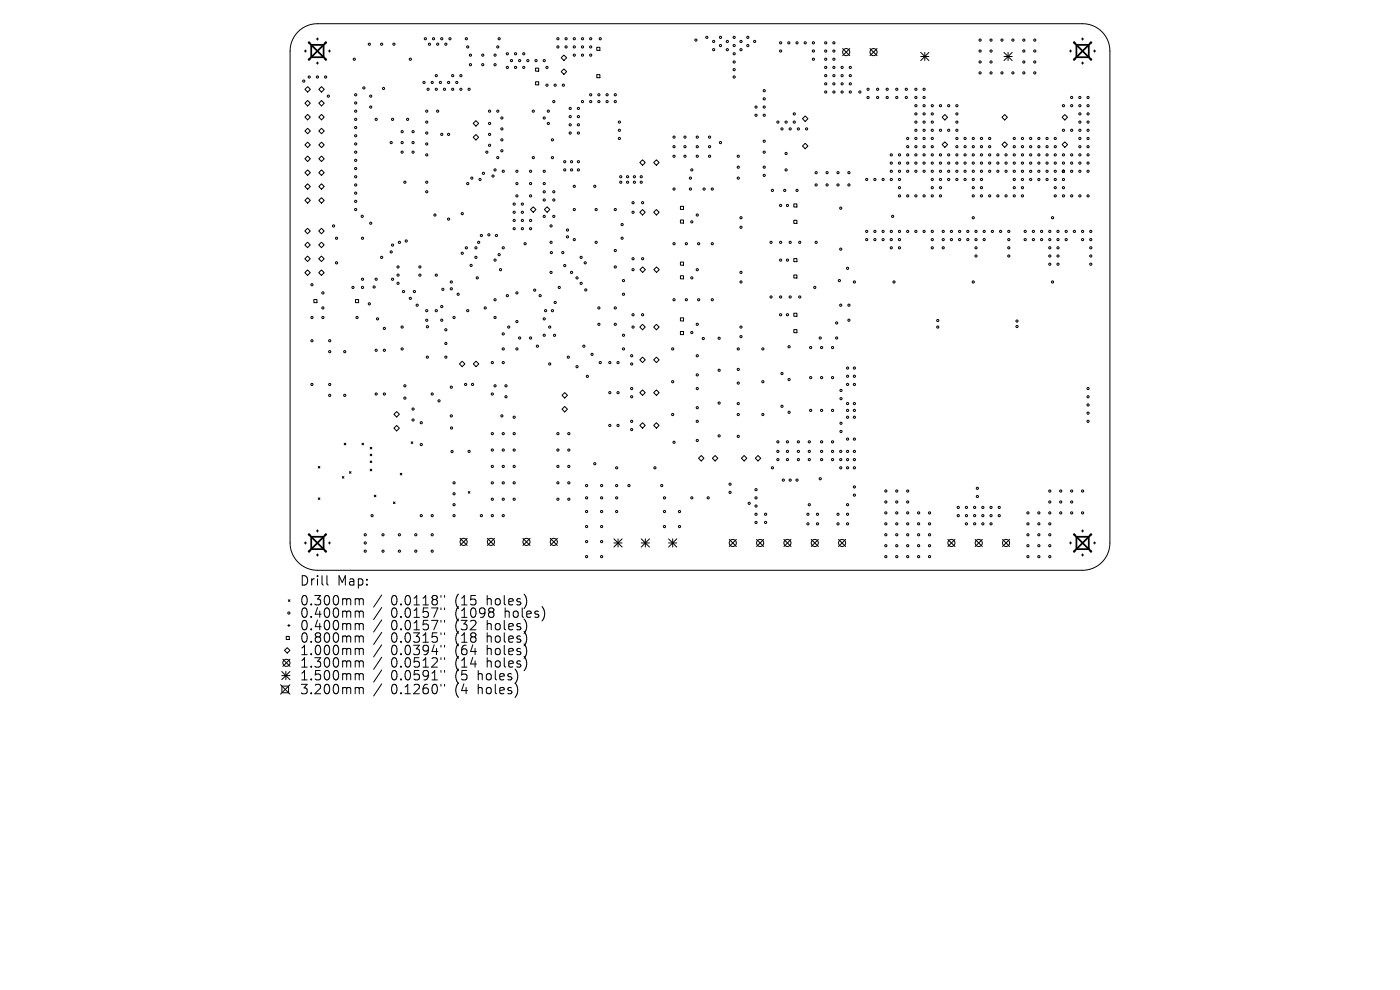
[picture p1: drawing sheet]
<svg xmlns="http://www.w3.org/2000/svg" width="297mm" height="210mm" viewBox="0 0 297 210" stroke-linecap="round" stroke-linejoin="round" font-family="sans-serif">
<defs><g id="words">
<g font-size="2.8">
<text x="63.5" y="124.5">Drill</text>
<text x="71.5" y="124.5">Map:</text>
<text x="63.5" y="128.7">0.300mm</text>
<text x="63.5" y="131.3">0.400mm</text>
<text x="83" y="128.7">0.0118&quot;</text>
<text x="83" y="131.3">0.0157&quot;</text>
<text x="96.7" y="128.7">(15</text>
<text x="96.7" y="131.3">(1098</text>
<text x="103.6" y="128.7">holes)</text>
<text x="107.4" y="131.3">holes)</text>
<text x="63.5" y="134">0.400mm</text>
<text x="63.5" y="136.6">0.800mm</text>
<text x="83" y="134">0.0157&quot;</text>
<text x="83" y="136.6">0.0315&quot;</text>
<text x="96.7" y="134">(32</text>
<text x="96.7" y="136.6">(18</text>
<text x="103.6" y="134">holes)</text>
<text x="103.6" y="136.6">holes)</text>
<text x="63.5" y="139.3">1.000mm</text>
<text x="63.5" y="141.9">1.300mm</text>
<text x="83" y="139.3">0.0394&quot;</text>
<text x="83" y="141.9">0.0512&quot;</text>
<text x="96.7" y="139.3">(64</text>
<text x="96.7" y="141.9">(14</text>
<text x="103.6" y="139.3">holes)</text>
<text x="103.6" y="141.9">holes)</text>
<text x="63.5" y="144.6">1.500mm</text>
<text x="63.5" y="147.6">3.200mm</text>
<text x="83" y="144.6">0.0591&quot;</text>
<text x="83" y="147.6">0.1260&quot;</text>
<text x="96.7" y="144.6">(5</text>
<text x="96.7" y="147.6">(4</text>
<text x="101.6" y="144.6">holes)</text>
<text x="101.6" y="147.6">holes)</text>
</g>
</g></defs>
<g fill="none" stroke="#000" stroke-width=".21">
<path d="M63.2 6.7a5.8 5.8 0 0 1 4.1-1.7h162.4a5.8 5.8 0 0 1 5.8 5.8v104.4a5.8 5.8 0 0 1-5.8 5.8h-162.4a5.8 5.8 0 0 1-5.8-5.8v-104.4a5.8 5.8 0 0 1 1.7-4.1zM64.6 10.8h.4M64.7 19l.6-.6 .5 .6-.5 .5zM64.8 10.6v.5M65.4 9.1h.4M65.4 12.6h.4M65.6 8.9v.4M65.6 12.3v.5M67.1 8.3h.5M67.1 13.4h.5M67.3 8v.5M67.3 13.1v.5"/>
<path d="M68.2 18.4l.6 .6-.6 .5-.6-.5zM68.8 9.1h.5M68.8 12.6h.5M69.1 8.9v.4M69.1 12.3v.5M69.7 10.8h.4M69.9 10.6v.5M113.6 14.4h.7v.7h-.7zM113.6 17.3h.7v.7h-.7zM119.1 15.2l.5-.6 .6 .6-.6 .6zM119.6 11.7l.6 .6-.6 .5-.5-.5zM126.6 10h.7v.7h-.7z"/>
<path d="M126.6 15.8h.7v.7h-.7zM178.8 10.3l1.5 1.5M180.3 10.3l-1.5 1.5M184.6 10.3l1.5 1.5M186.1 10.3l-1.5 1.5M195.3 11.1l1.8 1.8M195.3 12h1.8M196.2 11.1v1.8M197.1 11.1l-1.8 1.8M213 12h1.7M213 11.1l1.7 1.8M213.9 11.1v1.8"/>
<path d="M214.7 11.1l-1.7 1.8M226.9 10.8h.4M227.1 10.6v.5M227.7 9.1h.5M227.7 12.6h.5M227.9 8.9v.4M227.9 12.3v.5M229.4 8.3h.5M229.4 13.4h.5M229.7 8v.5M229.7 13.1v.5M231.2 9.1h.4"/>
<path d="M231.2 12.6h.4M231.4 8.9v.4M231.4 12.3v.5M232 10.8h.4M232.2 10.6v.5M64.7 21.9l.6-.6 .5 .6-.5 .6zM64.7 30.7l.6-.5 .5 .5-.5 .6zM64.7 36.6l.6-.6 .5 .6-.5 .6zM64.7 39.6l.6-.6 .5 .6-.5 .5zM65.3 24.3l.5 .5-.5 .6-.6-.6zM65.3 27.2l.5 .6-.5 .6-.6-.6zM65.3 33.1l.5 .6-.5 .6-.6-.6z"/>
<path d="M68.2 21.3l.6 .6-.6 .6-.6-.6zM68.2 24.3l.6 .5-.6 .6-.6-.6zM68.2 27.2l.6 .6-.6 .6-.6-.6zM68.2 30.2l.6 .5-.6 .6-.6-.6zM68.2 33.1l.6 .6-.6 .6-.6-.6zM68.2 36l.6 .6-.6 .6-.6-.6zM68.2 39l.6 .6-.6 .5-.6-.5zM100.4 26.2l.6-.6 .5 .6-.5 .6zM100.4 29.1l.6-.6 .5 .6-.5 .6zM136.3 33.9l.6 .6-.6 .6-.6-.6zM139.3 33.9l.5 .6-.5 .6-.6-.6zM170.2 25.2l.6-.6 .6 .6-.6 .6z"/>
<path d="M170.2 31l.6-.6 .6 .6-.6 .6zM199.9 24.9l.5-.6 .6 .6-.6 .6zM199.9 30.7l.5-.6 .6 .6-.6 .6zM212.6 24.9l.5-.6 .6 .6-.6 .6zM212.6 30.7l.5-.6 .6 .6-.6 .6zM225.3 24.9l.6-.6 .6 .6-.6 .6zM225.3 30.7l.6-.6 .6 .6-.6 .6zM64.7 52l.5-.6 .6 .6-.6 .5zM64.7 54.9l.5-.6 .6 .6-.6 .6zM64.7 42.5l.6-.6 .5 .6-.5 .6zM65.2 48.4l.6 .6-.6 .6-.5-.6zM65.2 57.3l.6 .5-.6 .6-.5-.6z"/>
<path d="M67.6 52l.6-.6 .6 .6-.6 .5zM67.6 54.9l.6-.6 .6 .6-.6 .6zM68.2 48.4l.6 .6-.6 .6-.6-.6zM68.2 57.3l.6 .5-.6 .6-.6-.6zM68.2 41.9l.6 .6-.6 .6-.6-.6zM112.5 44.5l.6-.6 .6 .6-.6 .5zM115.5 44.5l.6-.6 .5 .6-.5 .5zM135.7 45l.6-.5 .6 .5-.6 .6zM136.3 56.6l.6 .6-.6 .6-.5-.6zM138.7 45l.6-.5 .5 .5-.5 .6zM138.7 57.2l.6-.6 .6 .6-.6 .6zM144.3 43.8h.7v.6h-.7z"/>
<path d="M144.3 46.7h.7v.6h-.7zM144.3 55.6h.7v.7h-.7zM144.3 58.5h.7v.7h-.7zM168.4 43.3h.7v.6h-.7zM168.4 46.7h.7v.7h-.7zM168.4 54.8h.7v.7h-.7zM168.4 58.3h.7v.7h-.7zM66.6 63.5h.6v.7h-.6zM75.4 63.5h.7v.7h-.7zM97.5 77.2l.5-.6 .6 .6-.6 .6zM100.4 77.2l.6-.6 .6 .6-.6 .6zM135.7 69.4l.6-.6 .6 .6-.6 .6z"/>
<path d="M135.7 76.3l.6-.5 .6 .5-.6 .6zM138.7 69.4l.6-.6 .5 .6-.5 .6zM138.7 76.3l.6-.5 .5 .5-.5 .6zM144.3 67.4h.7v.7h-.7zM144.3 70.3h.7v.7h-.7zM168.4 66.4h.7v.7h-.7zM168.4 69.9h.7v.7h-.7zM67.5 98.9l.4 .4M67.9 98.9l-.4 .4M73 94l.4 .4M73.4 94l-.4 .4M76.8 94l.3 .4"/>
<path d="M77.1 94l-.3 .4M78.5 99.5l.4 .4M78.5 94.9l.4 .3M78.5 96.3l.4 .4M78.5 97.8l.4 .3M78.9 94.9l-.4 .3M78.9 96.3l-.4 .4M78.9 97.8l-.4 .3M78.9 99.5l-.4 .4M83.6 87.9l.6-.6 .5 .6-.5 .6zM83.6 90.8l.6-.6 .5 .6-.5 .6zM87.2 93.7l.4 .4"/>
<path d="M87.6 93.7l-.4 .4M119.2 83.9l.6-.6 .6 .6-.6 .5zM119.8 86.2l.6 .6-.6 .6-.6-.6zM135.7 83.3l.6-.6 .6 .6-.6 .6zM135.7 90.2l.6-.5 .6 .5-.6 .6zM138.7 83.3l.6-.6 .5 .6-.5 .6zM138.7 90.2l.6-.5 .5 .5-.5 .6zM148.2 97.2l.6-.6 .5 .6-.5 .6zM151.1 97.2l.6-.6 .6 .6-.6 .6zM157.3 97.2l.6-.6 .5 .6-.5 .6zM160.2 97.2l.6-.6 .6 .6-.6 .6zM64.6 115.2h.4"/>
<path d="M64.8 114.9v.5M65.4 113.4h.4M65.4 116.9h.4M65.6 113.2v.5M65.6 116.7v.4M67.1 112.6h.5M67.1 117.7h.5M67.3 112.4v.5M67.3 117.5v.5M67.5 105.6l.4 .4M67.9 105.6l-.4 .4M68.8 113.4h.5"/>
<path d="M68.8 116.9h.5M69.1 113.2v.5M69.1 116.7v.4M69.7 115.2h.4M69.9 114.9v.5M72.6 101.1l.4 .3M73 101.1l-.4 .3M74.1 100l.4 .4M74.5 100l-.4 .4M79.4 105l.3 .4M79.7 105l-.3 .4M83.5 106.5l.3 .3"/>
<path d="M83.8 106.5l-.3 .3M84.9 100.4l.4 .3M85.3 100.4l-.4 .3M97.6 114.2l1.5 1.5M99.1 114.2l-1.5 1.5M99.3 104.3l.4 .3M99.7 104.3l-.4 .3M103.4 114.2l1.5 1.5M104.9 114.2l-1.5 1.5M110.9 114.2l1.5 1.5M112.4 114.2l-1.5 1.5M116.7 114.2l1.5 1.5"/>
<path d="M118.2 114.2l-1.5 1.5M130.2 115.2h1.8M130.2 114.3l1.8 1.7M131.1 114.3v1.7M132 114.3l-1.8 1.7M136 115.2h1.8M136 114.3l1.8 1.7M136.9 114.3v1.7M137.8 114.3l-1.8 1.7M141.8 115.2h1.8M141.8 114.3l1.8 1.7M142.7 114.3v1.7"/>
<path d="M143.6 114.3l-1.8 1.7M154.7 114.4l1.5 1.5M156.2 114.4l-1.5 1.5M160.5 114.4l1.5 1.5M162 114.4l-1.5 1.5M166.3 114.4l1.5 1.5M167.8 114.4l-1.5 1.5M172.1 114.4l1.5 1.5M173.6 114.4l-1.5 1.5M177.9 114.4l1.5 1.5M179.4 114.4l-1.5 1.5M201.1 114.4l1.5 1.5"/>
<path d="M202.6 114.4l-1.5 1.5M206.9 114.4l1.5 1.5M208.4 114.4l-1.5 1.5M212.7 114.4l1.5 1.5M214.2 114.4l-1.5 1.5M226.9 115.2h.4M227.1 114.9v.5M227.7 113.4h.5M227.7 116.9h.5M227.9 113.2v.5M227.9 116.7v.4M229.4 112.6h.5"/>
<path d="M229.4 117.7h.5M229.7 112.4v.5M229.7 117.5v.5M231.2 113.4h.4M231.2 116.9h.4M231.4 113.2v.5M231.4 116.7v.4M232 115.2h.4M232.2 114.9v.5M60 139.9l1.5 1.5M60.7 135h.7v.7h-.7zM60.9 137.4l.6 .6-.6 .5-.5-.5z"/>
<path d="M61 132.7h.5M61.2 127.2l.3 .4M61.3 132.5v.4M61.5 127.2l-.3 .4M61.5 139.9l-1.5 1.5M69.4 122.1v1.7l.2 .3M75.6 127l.5 .1 .1 .2M75.6 129.6l.5 .1 .1 .2M75.6 132.3h.3l.3 .3M75.6 134.9l.5 .1 .1 .2M75.6 137.5l.5 .1 .1 .2M76.2 127.3l.3-.3 .5 .1 .1 1.2"/>
<path d="M76.2 127.3v1M76.2 129.9v1.1M76.2 132.6v1M76.2 135.2v1M76.2 137.8v1.1M76.2 129.9l.3-.3 .5 .1 .1 1.3M76.2 132.6l.3-.3 .5 .1 .1 1.2M76.2 135.2l.3-.3 .5 .1 .1 1.2M76.2 137.8l.3-.3 .5 .1 .1 1.3M81 126.2l-1.7 2.6M81 128.9l-1.7 2.5M81 131.5l-1.7 2.6"/>
<path d="M81 134.1l-1.7 2.6M81 136.8l-1.7 2.6M81 139.4l-1.7 2.6M93.5 126.3v.4M93.5 129v.3M93.5 131.6v.4M93.5 134.2v.4M93.5 136.9v.4M93.5 139.5v.4M94.3 126.3v.4M94.3 129v.3M94.3 131.6v.4"/>
<path d="M94.3 134.2v.4M94.3 136.9v.4M94.3 139.5v.4M104.8 130.2l-.2 .7M59.5 145.3l2 2M59.8 142.4l1.7 1.8M59.8 143.3h1.7M59.8 145.5h1.4v1.5h-1.4zM60.6 142.4v1.8M61.5 142.4l-1.7 1.8M61.5 145.3l-2 2M75.6 140.2l.5 .1 .1 .2"/>
<path d="M75.6 142.9l.5 .1 .1 .2M75.6 145.8l.5 .1 .1 .2M76.2 140.5v1M76.2 143.2v1M76.2 146.1v1.1M76.2 140.5l.3-.3 .5 .1 .1 1.2M76.2 143.2l.3-.3 .5 .1 .1 1.2M76.2 146.1l.3-.3 .5 .1 .1 1.3M81 142.1l-1.7 2.6M81 145.1l-1.7 2.5M93.5 142.2v.4M93.5 145.2v.3"/>
<path d="M94.3 142.2v.4M94.3 145.2v.3"/>
<circle cx="64.4" cy="17.2" r=".23"/>
<circle cx="65.6" cy="16.3" r=".23"/>
<circle cx="67.3" cy="16.3" r=".23"/>
<circle cx="69.1" cy="16.3" r=".23"/>
<circle cx="75.2" cy="12.6" r=".23"/>
<circle cx="77.2" cy="18.7" r=".23"/>
<circle cx="78.4" cy="9.4" r=".23"/>
<circle cx="81" cy="9.4" r=".23"/>
<circle cx="81.4" cy="18.8" r=".23"/>
<circle cx="83.6" cy="9.4" r=".23"/>
<circle cx="87" cy="12.6" r=".23"/>
<circle cx="89.9" cy="17.5" r=".23"/>
<circle cx="90.2" cy="8.2" r=".23"/>
<circle cx="90.8" cy="18.9" r=".23"/>
<circle cx="91.1" cy="9.4" r=".23"/>
<circle cx="91.7" cy="17.5" r=".23"/>
<circle cx="92" cy="8.2" r=".23"/>
<circle cx="92.6" cy="16" r=".23"/>
<circle cx="92.6" cy="18.9" r=".23"/>
<circle cx="92.8" cy="9.4" r=".23"/>
<circle cx="93.4" cy="17.5" r=".23"/>
<circle cx="93.7" cy="8.2" r=".23"/>
<circle cx="94.3" cy="18.9" r=".23"/>
<circle cx="94.6" cy="9.4" r=".23"/>
<circle cx="95.2" cy="17.5" r=".23"/>
<circle cx="95.5" cy="8.2" r=".23"/>
<circle cx="96" cy="16" r=".23"/>
<circle cx="96" cy="18.9" r=".23"/>
<circle cx="96.9" cy="17.5" r=".23"/>
<circle cx="97.8" cy="16" r=".23"/>
<circle cx="97.8" cy="18.9" r=".23"/>
<circle cx="98.9" cy="8.2" r=".23"/>
<circle cx="99.2" cy="10" r=".23"/>
<circle cx="99.5" cy="18.9" r=".23"/>
<circle cx="99.8" cy="13.7" r=".23"/>
<circle cx="99.8" cy="11.7" r=".23"/>
<circle cx="102.4" cy="13.7" r=".23"/>
<circle cx="102.4" cy="11.7" r=".23"/>
<circle cx="105" cy="13.7" r=".23"/>
<circle cx="105" cy="11.7" r=".23"/>
<circle cx="105.6" cy="10" r=".23"/>
<circle cx="105.9" cy="8.2" r=".23"/>
<circle cx="107.6" cy="14.3" r=".23"/>
<circle cx="107.6" cy="11.4" r=".23"/>
<circle cx="108.5" cy="12.9" r=".23"/>
<circle cx="109.4" cy="14.3" r=".23"/>
<circle cx="109.4" cy="11.4" r=".23"/>
<circle cx="110.2" cy="12.9" r=".23"/>
<circle cx="111.1" cy="14.3" r=".23"/>
<circle cx="111.1" cy="11.4" r=".23"/>
<circle cx="112" cy="12.9" r=".23"/>
<circle cx="113.7" cy="12.9" r=".23"/>
<circle cx="115.5" cy="12.9" r=".23"/>
<circle cx="116" cy="14.3" r=".23"/>
<circle cx="116" cy="18.1" r=".23"/>
<circle cx="117.8" cy="18.1" r=".23"/>
<circle cx="118.4" cy="10" r=".23"/>
<circle cx="118.4" cy="8.2" r=".23"/>
<circle cx="119.5" cy="18.1" r=".23"/>
<circle cx="120.1" cy="10" r=".23"/>
<circle cx="120.1" cy="8.2" r=".23"/>
<circle cx="121.8" cy="10" r=".23"/>
<circle cx="121.8" cy="8.2" r=".23"/>
<circle cx="121.8" cy="11.7" r=".23"/>
<circle cx="123.6" cy="10" r=".23"/>
<circle cx="123.6" cy="11.7" r=".23"/>
<circle cx="123.6" cy="8.2" r=".23"/>
<circle cx="125.3" cy="10" r=".23"/>
<circle cx="125.3" cy="8.2" r=".23"/>
<circle cx="125.3" cy="11.7" r=".23"/>
<circle cx="127.3" cy="8.2" r=".23"/>
<circle cx="147.6" cy="8.5" r=".23"/>
<circle cx="150" cy="7.9" r=".23"/>
<circle cx="151.4" cy="8.8" r=".23"/>
<circle cx="151.4" cy="10.5" r=".23"/>
<circle cx="152.8" cy="9.7" r=".23"/>
<circle cx="152.8" cy="7.9" r=".23"/>
<circle cx="154.3" cy="8.8" r=".23"/>
<circle cx="154.3" cy="10.5" r=".23"/>
<circle cx="155.7" cy="14.8" r=".23"/>
<circle cx="155.7" cy="11.4" r=".23"/>
<circle cx="155.7" cy="9.7" r=".23"/>
<circle cx="155.7" cy="13.1" r=".23"/>
<circle cx="155.7" cy="16.3" r=".23"/>
<circle cx="155.7" cy="7.9" r=".23"/>
<circle cx="157.2" cy="8.8" r=".23"/>
<circle cx="157.2" cy="10.5" r=".23"/>
<circle cx="158.6" cy="9.7" r=".23"/>
<circle cx="158.6" cy="7.9" r=".23"/>
<circle cx="160.1" cy="8.8" r=".23"/>
<circle cx="162.1" cy="19.2" r=".23"/>
<circle cx="165.6" cy="10.8" r=".23"/>
<circle cx="165.6" cy="9.1" r=".23"/>
<circle cx="167.3" cy="9.1" r=".23"/>
<circle cx="169.1" cy="9.1" r=".23"/>
<circle cx="170.8" cy="9.1" r=".23"/>
<circle cx="172.6" cy="12.6" r=".23"/>
<circle cx="172.6" cy="10.8" r=".23"/>
<circle cx="172.6" cy="9.1" r=".23"/>
<circle cx="175.2" cy="12.6" r=".23"/>
<circle cx="175.2" cy="14.3" r=".23"/>
<circle cx="175.2" cy="16" r=".23"/>
<circle cx="175.2" cy="19.5" r=".23"/>
<circle cx="175.2" cy="10.8" r=".23"/>
<circle cx="175.2" cy="9.1" r=".23"/>
<circle cx="175.2" cy="17.8" r=".23"/>
<circle cx="176.9" cy="12.6" r=".23"/>
<circle cx="176.9" cy="14.3" r=".23"/>
<circle cx="176.9" cy="16" r=".23"/>
<circle cx="176.9" cy="19.5" r=".23"/>
<circle cx="176.9" cy="10.8" r=".23"/>
<circle cx="176.9" cy="17.8" r=".23"/>
<circle cx="176.9" cy="9.1" r=".23"/>
<circle cx="178.6" cy="14.3" r=".23"/>
<circle cx="178.6" cy="16" r=".23"/>
<circle cx="178.6" cy="19.5" r=".23"/>
<circle cx="178.6" cy="17.8" r=".23"/>
<circle cx="179.5" cy="11.1" r=".75"/>
<circle cx="180.4" cy="14.3" r=".23"/>
<circle cx="180.4" cy="16" r=".23"/>
<circle cx="180.4" cy="19.5" r=".23"/>
<circle cx="180.4" cy="17.8" r=".23"/>
<circle cx="182.4" cy="19.5" r=".23"/>
<circle cx="184.2" cy="18.9" r=".23"/>
<circle cx="185.3" cy="11.1" r=".75"/>
<circle cx="186.2" cy="18.9" r=".23"/>
<circle cx="188.2" cy="18.9" r=".23"/>
<circle cx="190.2" cy="18.9" r=".23"/>
<circle cx="192.3" cy="18.9" r=".23"/>
<circle cx="194.3" cy="18.9" r=".23"/>
<circle cx="196" cy="18.9" r=".23"/>
<circle cx="207.9" cy="15.5" r=".23"/>
<circle cx="207.9" cy="8.5" r=".23"/>
<circle cx="207.9" cy="13.1" r=".23"/>
<circle cx="207.9" cy="10.8" r=".23"/>
<circle cx="210.2" cy="15.5" r=".23"/>
<circle cx="210.2" cy="8.5" r=".23"/>
<circle cx="210.2" cy="13.1" r=".23"/>
<circle cx="210.2" cy="10.8" r=".23"/>
<circle cx="212.6" cy="15.5" r=".23"/>
<circle cx="212.6" cy="8.5" r=".23"/>
<circle cx="214.9" cy="15.5" r=".23"/>
<circle cx="214.9" cy="8.5" r=".23"/>
<circle cx="217.2" cy="15.5" r=".23"/>
<circle cx="217.2" cy="8.5" r=".23"/>
<circle cx="217.2" cy="10.8" r=".23"/>
<circle cx="217.2" cy="13.1" r=".23"/>
<circle cx="219.5" cy="15.5" r=".23"/>
<circle cx="219.5" cy="8.5" r=".23"/>
<circle cx="219.5" cy="13.1" r=".23"/>
<circle cx="219.5" cy="10.8" r=".23"/>
<circle cx="69.7" cy="20.4" r=".23"/>
<circle cx="75.5" cy="34" r=".23"/>
<circle cx="75.5" cy="27.1" r=".23"/>
<circle cx="75.5" cy="30.5" r=".23"/>
<circle cx="75.5" cy="21.8" r=".23"/>
<circle cx="75.5" cy="37.5" r=".23"/>
<circle cx="75.5" cy="25.3" r=".23"/>
<circle cx="75.5" cy="28.8" r=".23"/>
<circle cx="75.5" cy="35.8" r=".23"/>
<circle cx="75.5" cy="23.6" r=".23"/>
<circle cx="75.5" cy="39.2" r=".23"/>
<circle cx="75.5" cy="20.1" r=".23"/>
<circle cx="75.5" cy="32.3" r=".23"/>
<circle cx="78.6" cy="22.7" r=".23"/>
<circle cx="78.6" cy="20.4" r=".23"/>
<circle cx="79.8" cy="25.3" r=".23"/>
<circle cx="83" cy="30.2" r=".23"/>
<circle cx="83.3" cy="25.3" r=".23"/>
<circle cx="85.3" cy="27.9" r=".23"/>
<circle cx="85.3" cy="30.2" r=".23"/>
<circle cx="85.3" cy="32.3" r=".23"/>
<circle cx="85.9" cy="38.7" r=".23"/>
<circle cx="86.5" cy="25.3" r=".23"/>
<circle cx="87.6" cy="27.9" r=".23"/>
<circle cx="87.6" cy="30.2" r=".23"/>
<circle cx="87.6" cy="32.3" r=".23"/>
<circle cx="90.5" cy="28.2" r=".23"/>
<circle cx="90.5" cy="30.5" r=".23"/>
<circle cx="90.5" cy="32.9" r=".23"/>
<circle cx="90.5" cy="38.7" r=".23"/>
<circle cx="90.5" cy="23.6" r=".23"/>
<circle cx="90.5" cy="25.9" r=".23"/>
<circle cx="92.8" cy="23.6" r=".23"/>
<circle cx="93.7" cy="28.5" r=".23"/>
<circle cx="95.2" cy="28.5" r=".23"/>
<circle cx="99.2" cy="38.9" r=".23"/>
<circle cx="100.1" cy="37.8" r=".23"/>
<circle cx="101.8" cy="38.1" r=".23"/>
<circle cx="102.6" cy="36.8" r=".23"/>
<circle cx="103.3" cy="32.3" r=".23"/>
<circle cx="103.9" cy="28.5" r=".23"/>
<circle cx="103.9" cy="23.6" r=".23"/>
<circle cx="103.9" cy="26.2" r=".23"/>
<circle cx="103.9" cy="30.8" r=".23"/>
<circle cx="104.6" cy="37.3" r=".23"/>
<circle cx="105" cy="36" r=".23"/>
<circle cx="105.6" cy="23.6" r=".23"/>
<circle cx="105.6" cy="33.4" r=".23"/>
<circle cx="106.5" cy="29.7" r=".23"/>
<circle cx="106.5" cy="25" r=".23"/>
<circle cx="106.5" cy="32" r=".23"/>
<circle cx="106.5" cy="27.3" r=".23"/>
<circle cx="106.8" cy="36.3" r=".23"/>
<circle cx="109.7" cy="38.9" r=".23"/>
<circle cx="109.7" cy="36.3" r=".23"/>
<circle cx="112.6" cy="38.9" r=".23"/>
<circle cx="112.6" cy="36.3" r=".23"/>
<circle cx="113.1" cy="23.6" r=".23"/>
<circle cx="113.1" cy="33.4" r=".23"/>
<circle cx="115.5" cy="38.9" r=".23"/>
<circle cx="115.5" cy="36.3" r=".23"/>
<circle cx="115.5" cy="25" r=".23"/>
<circle cx="116.3" cy="23.6" r=".23"/>
<circle cx="116.3" cy="26.2" r=".23"/>
<circle cx="117.2" cy="29.7" r=".23"/>
<circle cx="117.2" cy="33.4" r=".23"/>
<circle cx="117.5" cy="21.6" r=".23"/>
<circle cx="119.8" cy="36" r=".23"/>
<circle cx="119.8" cy="34.3" r=".23"/>
<circle cx="121" cy="28.2" r=".23"/>
<circle cx="121" cy="23" r=".23"/>
<circle cx="121" cy="26.5" r=".23"/>
<circle cx="121" cy="24.7" r=".23"/>
<circle cx="121.3" cy="36" r=".23"/>
<circle cx="121.3" cy="34.3" r=".23"/>
<circle cx="121.8" cy="39.5" r=".23"/>
<circle cx="122.7" cy="28.2" r=".23"/>
<circle cx="122.7" cy="23" r=".23"/>
<circle cx="122.7" cy="26.5" r=".23"/>
<circle cx="122.7" cy="36" r=".23"/>
<circle cx="122.7" cy="24.7" r=".23"/>
<circle cx="122.7" cy="34.3" r=".23"/>
<circle cx="123.6" cy="21.6" r=".23"/>
<circle cx="125.3" cy="21.6" r=".23"/>
<circle cx="125.3" cy="20.1" r=".23"/>
<circle cx="126.2" cy="39.5" r=".23"/>
<circle cx="127.1" cy="21.6" r=".23"/>
<circle cx="127.1" cy="20.1" r=".23"/>
<circle cx="128.8" cy="21.6" r=".23"/>
<circle cx="128.8" cy="20.1" r=".23"/>
<circle cx="130.5" cy="21.6" r=".23"/>
<circle cx="130.5" cy="20.1" r=".23"/>
<circle cx="131.4" cy="29.4" r=".23"/>
<circle cx="131.4" cy="27.6" r=".23"/>
<circle cx="131.4" cy="25.9" r=".23"/>
<circle cx="131.7" cy="38.7" r=".23"/>
<circle cx="131.7" cy="37.5" r=".23"/>
<circle cx="133.1" cy="38.7" r=".23"/>
<circle cx="133.1" cy="37.5" r=".23"/>
<circle cx="134.6" cy="37.5" r=".23"/>
<circle cx="134.6" cy="38.7" r=".23"/>
<circle cx="136" cy="37.5" r=".23"/>
<circle cx="136" cy="38.7" r=".23"/>
<circle cx="143" cy="31.1" r=".23"/>
<circle cx="143" cy="29.1" r=".23"/>
<circle cx="143" cy="33.1" r=".23"/>
<circle cx="145.3" cy="31.1" r=".23"/>
<circle cx="145.3" cy="29.1" r=".23"/>
<circle cx="145.3" cy="33.1" r=".23"/>
<circle cx="146.5" cy="37.8" r=".23"/>
<circle cx="146.8" cy="36" r=".23"/>
<circle cx="147.9" cy="31.1" r=".23"/>
<circle cx="147.9" cy="29.1" r=".23"/>
<circle cx="147.9" cy="33.1" r=".23"/>
<circle cx="150.5" cy="31.1" r=".23"/>
<circle cx="150.5" cy="29.1" r=".23"/>
<circle cx="150.5" cy="33.1" r=".23"/>
<circle cx="152.8" cy="30.2" r=".23"/>
<circle cx="156.6" cy="35.5" r=".23"/>
<circle cx="156.6" cy="37.8" r=".23"/>
<circle cx="156.6" cy="33.1" r=".23"/>
<circle cx="160.4" cy="22.7" r=".23"/>
<circle cx="160.4" cy="24.5" r=".23"/>
<circle cx="162.1" cy="22.7" r=".23"/>
<circle cx="162.1" cy="30" r=".23"/>
<circle cx="162.1" cy="35.5" r=".23"/>
<circle cx="162.1" cy="21" r=".23"/>
<circle cx="162.1" cy="24.5" r=".23"/>
<circle cx="162.1" cy="37.2" r=".23"/>
<circle cx="162.1" cy="32.3" r=".23"/>
<circle cx="165" cy="25.9" r=".23"/>
<circle cx="165.9" cy="27.3" r=".23"/>
<circle cx="166.8" cy="32.6" r=".23"/>
<circle cx="166.8" cy="36" r=".23"/>
<circle cx="166.8" cy="25.9" r=".23"/>
<circle cx="167.6" cy="27.3" r=".23"/>
<circle cx="168.5" cy="24.2" r=".23"/>
<circle cx="168.5" cy="25.9" r=".23"/>
<circle cx="169.4" cy="27.3" r=".23"/>
<circle cx="171.1" cy="27.3" r=".23"/>
<circle cx="173.1" cy="36.6" r=".23"/>
<circle cx="173.1" cy="39.2" r=".23"/>
<circle cx="175.5" cy="36.6" r=".23"/>
<circle cx="175.5" cy="39.2" r=".23"/>
<circle cx="177.8" cy="36.6" r=".23"/>
<circle cx="177.8" cy="39.2" r=".23"/>
<circle cx="180.1" cy="36.6" r=".23"/>
<circle cx="180.1" cy="39.2" r=".23"/>
<circle cx="183.9" cy="38.1" r=".23"/>
<circle cx="184.2" cy="20.7" r=".23"/>
<circle cx="185.6" cy="38.1" r=".23"/>
<circle cx="186.2" cy="20.7" r=".23"/>
<circle cx="187.3" cy="38.1" r=".23"/>
<circle cx="188.2" cy="20.7" r=".23"/>
<circle cx="189.1" cy="32.9" r=".23"/>
<circle cx="189.1" cy="36.3" r=".23"/>
<circle cx="189.1" cy="34.6" r=".23"/>
<circle cx="189.1" cy="38.1" r=".23"/>
<circle cx="190.2" cy="20.7" r=".23"/>
<circle cx="190.8" cy="39.8" r=".23"/>
<circle cx="190.8" cy="32.9" r=".23"/>
<circle cx="190.8" cy="36.3" r=".23"/>
<circle cx="190.8" cy="38.1" r=".23"/>
<circle cx="190.8" cy="34.6" r=".23"/>
<circle cx="192.3" cy="20.7" r=".23"/>
<circle cx="192.6" cy="31.1" r=".23"/>
<circle cx="192.6" cy="32.9" r=".23"/>
<circle cx="192.6" cy="29.4" r=".23"/>
<circle cx="192.6" cy="36.3" r=".23"/>
<circle cx="192.6" cy="34.6" r=".23"/>
<circle cx="194.3" cy="31.1" r=".23"/>
<circle cx="194.3" cy="24.2" r=".23"/>
<circle cx="194.3" cy="29.4" r=".23"/>
<circle cx="194.3" cy="32.9" r=".23"/>
<circle cx="194.3" cy="20.7" r=".23"/>
<circle cx="194.3" cy="36.3" r=".23"/>
<circle cx="194.3" cy="27.6" r=".23"/>
<circle cx="194.3" cy="22.4" r=".23"/>
<circle cx="194.3" cy="34.6" r=".23"/>
<circle cx="194.3" cy="25.9" r=".23"/>
<circle cx="196" cy="31.1" r=".23"/>
<circle cx="196" cy="24.2" r=".23"/>
<circle cx="196" cy="29.4" r=".23"/>
<circle cx="196" cy="32.9" r=".23"/>
<circle cx="196" cy="20.7" r=".23"/>
<circle cx="196" cy="36.3" r=".23"/>
<circle cx="196" cy="27.6" r=".23"/>
<circle cx="196" cy="34.6" r=".23"/>
<circle cx="196" cy="25.9" r=".23"/>
<circle cx="196" cy="22.4" r=".23"/>
<circle cx="197.8" cy="31.1" r=".23"/>
<circle cx="197.8" cy="39.8" r=".23"/>
<circle cx="197.8" cy="24.2" r=".23"/>
<circle cx="197.8" cy="32.9" r=".23"/>
<circle cx="197.8" cy="29.4" r=".23"/>
<circle cx="197.8" cy="36.3" r=".23"/>
<circle cx="197.8" cy="27.6" r=".23"/>
<circle cx="197.8" cy="34.6" r=".23"/>
<circle cx="197.8" cy="38.1" r=".23"/>
<circle cx="197.8" cy="22.4" r=".23"/>
<circle cx="197.8" cy="25.9" r=".23"/>
<circle cx="199.5" cy="39.8" r=".23"/>
<circle cx="199.5" cy="32.9" r=".23"/>
<circle cx="199.5" cy="36.3" r=".23"/>
<circle cx="199.5" cy="27.6" r=".23"/>
<circle cx="199.5" cy="34.6" r=".23"/>
<circle cx="199.5" cy="22.4" r=".23"/>
<circle cx="199.5" cy="38.1" r=".23"/>
<circle cx="201.3" cy="32.9" r=".23"/>
<circle cx="201.3" cy="36.3" r=".23"/>
<circle cx="201.3" cy="27.6" r=".23"/>
<circle cx="201.3" cy="22.4" r=".23"/>
<circle cx="201.3" cy="34.6" r=".23"/>
<circle cx="201.3" cy="38.1" r=".23"/>
<circle cx="203" cy="31.1" r=".23"/>
<circle cx="203" cy="24.2" r=".23"/>
<circle cx="203" cy="32.9" r=".23"/>
<circle cx="203" cy="29.4" r=".23"/>
<circle cx="203" cy="36.3" r=".23"/>
<circle cx="203" cy="27.6" r=".23"/>
<circle cx="203" cy="22.4" r=".23"/>
<circle cx="203" cy="34.6" r=".23"/>
<circle cx="203" cy="25.9" r=".23"/>
<circle cx="203" cy="38.1" r=".23"/>
<circle cx="204.7" cy="31.1" r=".23"/>
<circle cx="204.7" cy="29.4" r=".23"/>
<circle cx="204.7" cy="32.9" r=".23"/>
<circle cx="204.7" cy="36.3" r=".23"/>
<circle cx="204.7" cy="34.6" r=".23"/>
<circle cx="204.7" cy="38.1" r=".23"/>
<circle cx="206.5" cy="31.1" r=".23"/>
<circle cx="206.5" cy="39.8" r=".23"/>
<circle cx="206.5" cy="32.9" r=".23"/>
<circle cx="206.5" cy="29.4" r=".23"/>
<circle cx="206.5" cy="36.3" r=".23"/>
<circle cx="206.5" cy="38.1" r=".23"/>
<circle cx="206.5" cy="34.6" r=".23"/>
<circle cx="208.2" cy="31.1" r=".23"/>
<circle cx="208.2" cy="39.8" r=".23"/>
<circle cx="208.2" cy="32.9" r=".23"/>
<circle cx="208.2" cy="29.4" r=".23"/>
<circle cx="208.2" cy="36.3" r=".23"/>
<circle cx="208.2" cy="34.6" r=".23"/>
<circle cx="208.2" cy="38.1" r=".23"/>
<circle cx="210" cy="31.1" r=".23"/>
<circle cx="210" cy="32.9" r=".23"/>
<circle cx="210" cy="29.4" r=".23"/>
<circle cx="210" cy="36.3" r=".23"/>
<circle cx="210" cy="34.6" r=".23"/>
<circle cx="211.7" cy="32.9" r=".23"/>
<circle cx="211.7" cy="36.3" r=".23"/>
<circle cx="211.7" cy="34.6" r=".23"/>
<circle cx="213.4" cy="32.9" r=".23"/>
<circle cx="213.4" cy="36.3" r=".23"/>
<circle cx="213.4" cy="34.6" r=".23"/>
<circle cx="215.2" cy="31.1" r=".23"/>
<circle cx="215.2" cy="39.8" r=".23"/>
<circle cx="215.2" cy="29.4" r=".23"/>
<circle cx="215.2" cy="32.9" r=".23"/>
<circle cx="215.2" cy="36.3" r=".23"/>
<circle cx="215.2" cy="34.6" r=".23"/>
<circle cx="215.2" cy="38.1" r=".23"/>
<circle cx="216.9" cy="31.1" r=".23"/>
<circle cx="216.9" cy="39.8" r=".23"/>
<circle cx="216.9" cy="32.9" r=".23"/>
<circle cx="216.9" cy="29.4" r=".23"/>
<circle cx="216.9" cy="36.3" r=".23"/>
<circle cx="216.9" cy="34.6" r=".23"/>
<circle cx="216.9" cy="38.1" r=".23"/>
<circle cx="218.6" cy="31.1" r=".23"/>
<circle cx="218.6" cy="29.4" r=".23"/>
<circle cx="218.6" cy="32.9" r=".23"/>
<circle cx="218.6" cy="36.3" r=".23"/>
<circle cx="218.6" cy="34.6" r=".23"/>
<circle cx="218.6" cy="38.1" r=".23"/>
<circle cx="220.4" cy="31.1" r=".23"/>
<circle cx="220.4" cy="32.9" r=".23"/>
<circle cx="220.4" cy="29.4" r=".23"/>
<circle cx="220.4" cy="36.3" r=".23"/>
<circle cx="220.4" cy="34.6" r=".23"/>
<circle cx="220.4" cy="38.1" r=".23"/>
<circle cx="222.1" cy="31.1" r=".23"/>
<circle cx="222.1" cy="32.9" r=".23"/>
<circle cx="222.1" cy="29.4" r=".23"/>
<circle cx="222.1" cy="36.3" r=".23"/>
<circle cx="222.1" cy="34.6" r=".23"/>
<circle cx="222.1" cy="38.1" r=".23"/>
<circle cx="223.9" cy="31.1" r=".23"/>
<circle cx="223.9" cy="39.8" r=".23"/>
<circle cx="223.9" cy="32.9" r=".23"/>
<circle cx="223.9" cy="29.4" r=".23"/>
<circle cx="223.9" cy="36.3" r=".23"/>
<circle cx="223.9" cy="34.6" r=".23"/>
<circle cx="223.9" cy="38.1" r=".23"/>
<circle cx="225.6" cy="39.8" r=".23"/>
<circle cx="225.6" cy="32.9" r=".23"/>
<circle cx="225.6" cy="36.3" r=".23"/>
<circle cx="225.6" cy="27.6" r=".23"/>
<circle cx="225.6" cy="22.4" r=".23"/>
<circle cx="225.6" cy="34.6" r=".23"/>
<circle cx="225.6" cy="38.1" r=".23"/>
<circle cx="227.3" cy="32.9" r=".23"/>
<circle cx="227.3" cy="36.3" r=".23"/>
<circle cx="227.3" cy="20.7" r=".23"/>
<circle cx="227.3" cy="27.6" r=".23"/>
<circle cx="227.3" cy="34.6" r=".23"/>
<circle cx="227.3" cy="22.4" r=".23"/>
<circle cx="229.1" cy="31.1" r=".23"/>
<circle cx="229.1" cy="24.2" r=".23"/>
<circle cx="229.1" cy="32.9" r=".23"/>
<circle cx="229.1" cy="29.4" r=".23"/>
<circle cx="229.1" cy="20.7" r=".23"/>
<circle cx="229.1" cy="36.3" r=".23"/>
<circle cx="229.1" cy="27.6" r=".23"/>
<circle cx="229.1" cy="34.6" r=".23"/>
<circle cx="229.1" cy="25.9" r=".23"/>
<circle cx="229.1" cy="22.4" r=".23"/>
<circle cx="230.8" cy="31.1" r=".23"/>
<circle cx="230.8" cy="24.2" r=".23"/>
<circle cx="230.8" cy="32.9" r=".23"/>
<circle cx="230.8" cy="29.4" r=".23"/>
<circle cx="230.8" cy="20.7" r=".23"/>
<circle cx="230.8" cy="36.3" r=".23"/>
<circle cx="230.8" cy="27.6" r=".23"/>
<circle cx="230.8" cy="34.6" r=".23"/>
<circle cx="230.8" cy="22.4" r=".23"/>
<circle cx="230.8" cy="25.9" r=".23"/>
<circle cx="70.8" cy="47.9" r=".23"/>
<circle cx="71.4" cy="55.8" r=".23"/>
<circle cx="71.4" cy="50.5" r=".23"/>
<circle cx="75.5" cy="41" r=".23"/>
<circle cx="75.5" cy="42.7" r=".23"/>
<circle cx="75.5" cy="44.5" r=".23"/>
<circle cx="76.8" cy="45.9" r=".23"/>
<circle cx="76.9" cy="59.2" r=".23"/>
<circle cx="76.9" cy="50.5" r=".23"/>
<circle cx="78.6" cy="47.3" r=".23"/>
<circle cx="79.8" cy="59.2" r=".23"/>
<circle cx="81" cy="54.6" r=".23"/>
<circle cx="83" cy="53.4" r=".23"/>
<circle cx="83.3" cy="52" r=".23"/>
<circle cx="83.3" cy="59.2" r=".23"/>
<circle cx="84.4" cy="56.6" r=".23"/>
<circle cx="84.4" cy="58.4" r=".23"/>
<circle cx="84.7" cy="51.4" r=".23"/>
<circle cx="86.2" cy="51.1" r=".23"/>
<circle cx="89.1" cy="56.6" r=".23"/>
<circle cx="89.1" cy="58.4" r=".23"/>
<circle cx="90.5" cy="40.7" r=".23"/>
<circle cx="92.3" cy="45.6" r=".23"/>
<circle cx="92.6" cy="58.4" r=".23"/>
<circle cx="95.2" cy="46.5" r=".23"/>
<circle cx="95.7" cy="59.8" r=".23"/>
<circle cx="98.1" cy="53.7" r=".23"/>
<circle cx="98.1" cy="45.3" r=".23"/>
<circle cx="98.9" cy="52.6" r=".23"/>
<circle cx="99.9" cy="56.3" r=".23"/>
<circle cx="101" cy="52.6" r=".23"/>
<circle cx="101" cy="54.6" r=".23"/>
<circle cx="101.3" cy="58.9" r=".23"/>
<circle cx="101.5" cy="51.4" r=".23"/>
<circle cx="102.1" cy="50" r=".23"/>
<circle cx="103.7" cy="49.8" r=".23"/>
<circle cx="105" cy="55.2" r=".23"/>
<circle cx="105.3" cy="50" r=".23"/>
<circle cx="105.9" cy="54" r=".23"/>
<circle cx="106.2" cy="57.2" r=".23"/>
<circle cx="106.8" cy="52.6" r=".23"/>
<circle cx="109.1" cy="46.8" r=".23"/>
<circle cx="109.1" cy="45" r=".23"/>
<circle cx="109.1" cy="48.5" r=".23"/>
<circle cx="109.1" cy="43.3" r=".23"/>
<circle cx="109.7" cy="41.6" r=".23"/>
<circle cx="110.8" cy="46.8" r=".23"/>
<circle cx="110.8" cy="45" r=".23"/>
<circle cx="110.8" cy="48.5" r=".23"/>
<circle cx="110.8" cy="43.3" r=".23"/>
<circle cx="111.4" cy="51.7" r=".23"/>
<circle cx="112.6" cy="46.8" r=".23"/>
<circle cx="112.6" cy="48.5" r=".23"/>
<circle cx="112.6" cy="41.6" r=".23"/>
<circle cx="115.5" cy="42.4" r=".23"/>
<circle cx="115.5" cy="45.9" r=".23"/>
<circle cx="115.5" cy="40.7" r=".23"/>
<circle cx="116.9" cy="57.8" r=".23"/>
<circle cx="116.9" cy="51.4" r=".23"/>
<circle cx="116.9" cy="47.9" r=".23"/>
<circle cx="117" cy="53.6" r=".23"/>
<circle cx="117.5" cy="42.4" r=".23"/>
<circle cx="117.5" cy="45.9" r=".23"/>
<circle cx="117.5" cy="40.7" r=".23"/>
<circle cx="119.4" cy="53.6" r=".23"/>
<circle cx="119.8" cy="56.3" r=".23"/>
<circle cx="120.4" cy="48.8" r=".23"/>
<circle cx="120.4" cy="50.2" r=".23"/>
<circle cx="121.3" cy="57.8" r=".23"/>
<circle cx="121.8" cy="50.8" r=".23"/>
<circle cx="121.8" cy="44.5" r=".23"/>
<circle cx="122.4" cy="58.9" r=".23"/>
<circle cx="123.3" cy="54.6" r=".23"/>
<circle cx="124.2" cy="55.8" r=".23"/>
<circle cx="126.5" cy="44.5" r=".23"/>
<circle cx="126.5" cy="51.4" r=".23"/>
<circle cx="130.5" cy="56.6" r=".23"/>
<circle cx="130.5" cy="53.1" r=".23"/>
<circle cx="130.5" cy="44.5" r=".23"/>
<circle cx="132" cy="47.6" r=".23"/>
<circle cx="132" cy="50.5" r=".23"/>
<circle cx="132.3" cy="59.5" r=".23"/>
<circle cx="134.3" cy="57.2" r=".23"/>
<circle cx="134.3" cy="54.9" r=".23"/>
<circle cx="134.3" cy="45" r=".23"/>
<circle cx="134.3" cy="43" r=".23"/>
<circle cx="136.3" cy="54.9" r=".23"/>
<circle cx="136.3" cy="43" r=".23"/>
<circle cx="143" cy="40.1" r=".23"/>
<circle cx="143" cy="51.7" r=".23"/>
<circle cx="145.6" cy="51.7" r=".23"/>
<circle cx="146.5" cy="40.1" r=".23"/>
<circle cx="146.8" cy="47.1" r=".23"/>
<circle cx="146.8" cy="58.9" r=".23"/>
<circle cx="147.9" cy="57.2" r=".23"/>
<circle cx="147.9" cy="45.6" r=".23"/>
<circle cx="148.2" cy="51.7" r=".23"/>
<circle cx="149.4" cy="40.1" r=".23"/>
<circle cx="151.1" cy="40.1" r=".23"/>
<circle cx="151.1" cy="51.7" r=".23"/>
<circle cx="157.2" cy="48.2" r=".23"/>
<circle cx="157.2" cy="46.2" r=".23"/>
<circle cx="157.2" cy="57.8" r=".23"/>
<circle cx="157.2" cy="59.8" r=".23"/>
<circle cx="163.6" cy="51.4" r=".23"/>
<circle cx="163.9" cy="40.4" r=".23"/>
<circle cx="165.6" cy="55.2" r=".23"/>
<circle cx="165.6" cy="43.6" r=".23"/>
<circle cx="165.6" cy="51.4" r=".23"/>
<circle cx="166.5" cy="40.4" r=".23"/>
<circle cx="167.1" cy="55.2" r=".23"/>
<circle cx="167.1" cy="43.6" r=".23"/>
<circle cx="167.6" cy="51.4" r=".23"/>
<circle cx="169.1" cy="40.4" r=".23"/>
<circle cx="169.7" cy="51.4" r=".23"/>
<circle cx="173.1" cy="51.4" r=".23"/>
<circle cx="178.1" cy="59.5" r=".23"/>
<circle cx="178.4" cy="44.2" r=".23"/>
<circle cx="178.4" cy="52.9" r=".23"/>
<circle cx="179.8" cy="56.9" r=".23"/>
<circle cx="181.3" cy="59.8" r=".23"/>
<circle cx="183.9" cy="50.8" r=".23"/>
<circle cx="183.9" cy="49.1" r=".23"/>
<circle cx="185.6" cy="50.8" r=".23"/>
<circle cx="185.6" cy="49.1" r=".23"/>
<circle cx="187.3" cy="50.8" r=".23"/>
<circle cx="187.3" cy="49.1" r=".23"/>
<circle cx="189.1" cy="52.6" r=".23"/>
<circle cx="189.1" cy="50.8" r=".23"/>
<circle cx="189.1" cy="49.1" r=".23"/>
<circle cx="189.4" cy="45.9" r=".23"/>
<circle cx="189.7" cy="59.8" r=".23"/>
<circle cx="190.8" cy="52.6" r=".23"/>
<circle cx="190.8" cy="50.8" r=".23"/>
<circle cx="190.8" cy="49.1" r=".23"/>
<circle cx="190.8" cy="41.6" r=".23"/>
<circle cx="192.6" cy="49.1" r=".23"/>
<circle cx="192.6" cy="41.6" r=".23"/>
<circle cx="194.3" cy="49.1" r=".23"/>
<circle cx="194.3" cy="41.6" r=".23"/>
<circle cx="196" cy="49.1" r=".23"/>
<circle cx="196" cy="41.6" r=".23"/>
<circle cx="197.8" cy="52.6" r=".23"/>
<circle cx="197.8" cy="50.8" r=".23"/>
<circle cx="197.8" cy="49.1" r=".23"/>
<circle cx="197.8" cy="41.6" r=".23"/>
<circle cx="199.5" cy="41.6" r=".23"/>
<circle cx="200.1" cy="52.6" r=".23"/>
<circle cx="200.1" cy="50.8" r=".23"/>
<circle cx="200.1" cy="49.1" r=".23"/>
<circle cx="201.8" cy="50.8" r=".23"/>
<circle cx="201.8" cy="49.1" r=".23"/>
<circle cx="203.6" cy="50.8" r=".23"/>
<circle cx="203.6" cy="49.1" r=".23"/>
<circle cx="205.3" cy="50.8" r=".23"/>
<circle cx="205.3" cy="49.1" r=".23"/>
<circle cx="206.5" cy="46.2" r=".23"/>
<circle cx="206.5" cy="59.8" r=".23"/>
<circle cx="206.5" cy="41.6" r=".23"/>
<circle cx="207.1" cy="52.6" r=".23"/>
<circle cx="207.1" cy="50.8" r=".23"/>
<circle cx="207.1" cy="54.3" r=".23"/>
<circle cx="207.1" cy="49.1" r=".23"/>
<circle cx="208.2" cy="41.6" r=".23"/>
<circle cx="208.8" cy="50.8" r=".23"/>
<circle cx="208.8" cy="49.1" r=".23"/>
<circle cx="210" cy="41.6" r=".23"/>
<circle cx="210.5" cy="49.1" r=".23"/>
<circle cx="211.7" cy="41.6" r=".23"/>
<circle cx="212.3" cy="49.1" r=".23"/>
<circle cx="213.4" cy="41.6" r=".23"/>
<circle cx="214" cy="52.6" r=".23"/>
<circle cx="214" cy="54.3" r=".23"/>
<circle cx="214" cy="50.8" r=".23"/>
<circle cx="214" cy="49.1" r=".23"/>
<circle cx="215.2" cy="41.6" r=".23"/>
<circle cx="216.9" cy="41.6" r=".23"/>
<circle cx="217.5" cy="50.8" r=".23"/>
<circle cx="217.5" cy="49.1" r=".23"/>
<circle cx="219.2" cy="50.8" r=".23"/>
<circle cx="219.2" cy="49.1" r=".23"/>
<circle cx="221" cy="50.8" r=".23"/>
<circle cx="221" cy="49.1" r=".23"/>
<circle cx="222.7" cy="52.6" r=".23"/>
<circle cx="222.7" cy="50.8" r=".23"/>
<circle cx="222.7" cy="54.3" r=".23"/>
<circle cx="222.7" cy="56" r=".23"/>
<circle cx="222.7" cy="49.1" r=".23"/>
<circle cx="223.3" cy="46.2" r=".23"/>
<circle cx="223.3" cy="59.8" r=".23"/>
<circle cx="223.9" cy="41.6" r=".23"/>
<circle cx="224.4" cy="52.6" r=".23"/>
<circle cx="224.4" cy="54.3" r=".23"/>
<circle cx="224.4" cy="50.8" r=".23"/>
<circle cx="224.4" cy="56" r=".23"/>
<circle cx="224.4" cy="49.1" r=".23"/>
<circle cx="225.6" cy="41.6" r=".23"/>
<circle cx="226.2" cy="50.8" r=".23"/>
<circle cx="226.2" cy="49.1" r=".23"/>
<circle cx="227.3" cy="41.6" r=".23"/>
<circle cx="227.9" cy="49.1" r=".23"/>
<circle cx="229.1" cy="41.6" r=".23"/>
<circle cx="229.7" cy="50.8" r=".23"/>
<circle cx="229.7" cy="49.1" r=".23"/>
<circle cx="230.8" cy="41.6" r=".23"/>
<circle cx="231.4" cy="52.6" r=".23"/>
<circle cx="231.4" cy="50.8" r=".23"/>
<circle cx="231.4" cy="54.3" r=".23"/>
<circle cx="231.4" cy="56" r=".23"/>
<circle cx="231.4" cy="49.1" r=".23"/>
<circle cx="66.2" cy="72.3" r=".23"/>
<circle cx="66.2" cy="60.4" r=".23"/>
<circle cx="66.2" cy="67.4" r=".23"/>
<circle cx="68.5" cy="65.3" r=".23"/>
<circle cx="68.5" cy="62.1" r=".23"/>
<circle cx="68.5" cy="67.4" r=".23"/>
<circle cx="69.9" cy="72.3" r=".23"/>
<circle cx="69.9" cy="74.6" r=".23"/>
<circle cx="73.1" cy="74.6" r=".23"/>
<circle cx="74.9" cy="61" r=".23"/>
<circle cx="75.7" cy="67.4" r=".23"/>
<circle cx="76.9" cy="61" r=".23"/>
<circle cx="78.4" cy="64.5" r=".23"/>
<circle cx="79.4" cy="60.9" r=".23"/>
<circle cx="79.8" cy="74.3" r=".23"/>
<circle cx="80.1" cy="67.6" r=".23"/>
<circle cx="81.5" cy="69.7" r=".23"/>
<circle cx="81.5" cy="74.3" r=".23"/>
<circle cx="84.4" cy="60.1" r=".23"/>
<circle cx="85.3" cy="69.4" r=".23"/>
<circle cx="85.3" cy="74" r=".23"/>
<circle cx="85.6" cy="61.8" r=".23"/>
<circle cx="87" cy="63.3" r=".23"/>
<circle cx="87.9" cy="61.8" r=".23"/>
<circle cx="88.5" cy="64.7" r=".23"/>
<circle cx="90.5" cy="67.9" r=".23"/>
<circle cx="90.5" cy="65.9" r=".23"/>
<circle cx="90.7" cy="75.8" r=".23"/>
<circle cx="90.7" cy="69.3" r=".23"/>
<circle cx="92.6" cy="65.9" r=".23"/>
<circle cx="93.7" cy="67.9" r=".23"/>
<circle cx="93.7" cy="65" r=".23"/>
<circle cx="93.9" cy="61.4" r=".23"/>
<circle cx="94.6" cy="70" r=".23"/>
<circle cx="94.6" cy="72.9" r=".23"/>
<circle cx="94.6" cy="75.8" r=".23"/>
<circle cx="95.7" cy="61.3" r=".23"/>
<circle cx="96.3" cy="67.4" r=".23"/>
<circle cx="97.2" cy="62.4" r=".23"/>
<circle cx="99.2" cy="65.9" r=".23"/>
<circle cx="102.9" cy="65.3" r=".23"/>
<circle cx="104.4" cy="76.9" r=".23"/>
<circle cx="105" cy="67.4" r=".23"/>
<circle cx="105" cy="63.6" r=".23"/>
<circle cx="106.8" cy="70.8" r=".23"/>
<circle cx="106.8" cy="74" r=".23"/>
<circle cx="106.8" cy="76.9" r=".23"/>
<circle cx="107.6" cy="62.7" r=".23"/>
<circle cx="107.9" cy="69.4" r=".23"/>
<circle cx="109.7" cy="68.2" r=".23"/>
<circle cx="109.7" cy="62.1" r=".23"/>
<circle cx="109.7" cy="74" r=".23"/>
<circle cx="110.2" cy="71.7" r=".23"/>
<circle cx="112.6" cy="71.7" r=".23"/>
<circle cx="113.4" cy="61.6" r=".23"/>
<circle cx="114" cy="73.4" r=".23"/>
<circle cx="114.6" cy="62.7" r=".23"/>
<circle cx="115.5" cy="71.1" r=".23"/>
<circle cx="115.5" cy="67.6" r=".23"/>
<circle cx="115.7" cy="65.9" r=".23"/>
<circle cx="116.6" cy="69.4" r=".23"/>
<circle cx="116.6" cy="77.2" r=".23"/>
<circle cx="117.2" cy="65.9" r=".23"/>
<circle cx="117.6" cy="71.1" r=".23"/>
<circle cx="117.8" cy="64.2" r=".23"/>
<circle cx="118.6" cy="61" r=".23"/>
<circle cx="120.6" cy="75.8" r=".23"/>
<circle cx="122.4" cy="77.8" r=".23"/>
<circle cx="123.3" cy="60.1" r=".23"/>
<circle cx="123.9" cy="73.4" r=".23"/>
<circle cx="124.3" cy="61.5" r=".23"/>
<circle cx="124.6" cy="79.8" r=".23"/>
<circle cx="125.6" cy="75.2" r=".23"/>
<circle cx="127.1" cy="65.3" r=".23"/>
<circle cx="127.1" cy="68.8" r=".23"/>
<circle cx="127.3" cy="76.9" r=".23"/>
<circle cx="129.4" cy="76.9" r=".23"/>
<circle cx="130.5" cy="65.3" r=".23"/>
<circle cx="130.5" cy="68.8" r=".23"/>
<circle cx="131.1" cy="76.9" r=".23"/>
<circle cx="132.3" cy="71.1" r=".23"/>
<circle cx="132.3" cy="62.4" r=".23"/>
<circle cx="132.3" cy="74" r=".23"/>
<circle cx="134" cy="77.2" r=".23"/>
<circle cx="134" cy="75.5" r=".23"/>
<circle cx="134.3" cy="69.4" r=".23"/>
<circle cx="134.3" cy="66.8" r=".23"/>
<circle cx="136.3" cy="66.8" r=".23"/>
<circle cx="142.7" cy="74" r=".23"/>
<circle cx="143" cy="63.6" r=".23"/>
<circle cx="145.6" cy="63.6" r=".23"/>
<circle cx="146.8" cy="70.5" r=".23"/>
<circle cx="147.9" cy="79.5" r=".23"/>
<circle cx="147.9" cy="68.8" r=".23"/>
<circle cx="147.9" cy="75.5" r=".23"/>
<circle cx="148.2" cy="63.6" r=".23"/>
<circle cx="149.2" cy="71.8" r=".23"/>
<circle cx="151.1" cy="63.6" r=".23"/>
<circle cx="152.6" cy="71.8" r=".23"/>
<circle cx="152.6" cy="78.5" r=".23"/>
<circle cx="156.6" cy="78.4" r=".23"/>
<circle cx="156.6" cy="74" r=".23"/>
<circle cx="157.2" cy="69.4" r=".23"/>
<circle cx="157.2" cy="71.4" r=".23"/>
<circle cx="161.8" cy="74" r=".23"/>
<circle cx="163.6" cy="63" r=".23"/>
<circle cx="165.6" cy="66.8" r=".23"/>
<circle cx="165.6" cy="63" r=".23"/>
<circle cx="165.9" cy="79.2" r=".23"/>
<circle cx="167.1" cy="66.8" r=".23"/>
<circle cx="167.4" cy="73.6" r=".23"/>
<circle cx="167.6" cy="63" r=".23"/>
<circle cx="169.7" cy="63" r=".23"/>
<circle cx="172" cy="73.7" r=".23"/>
<circle cx="172.8" cy="61" r=".23"/>
<circle cx="174" cy="71.7" r=".23"/>
<circle cx="174.3" cy="73.7" r=".23"/>
<circle cx="176.6" cy="73.7" r=".23"/>
<circle cx="177.5" cy="71.7" r=".23"/>
<circle cx="177.5" cy="68.5" r=".23"/>
<circle cx="178.4" cy="64.7" r=".23"/>
<circle cx="179.8" cy="78.1" r=".23"/>
<circle cx="179.8" cy="79.8" r=".23"/>
<circle cx="180.1" cy="67.9" r=".23"/>
<circle cx="180.1" cy="64.7" r=".23"/>
<circle cx="181.3" cy="78.1" r=".23"/>
<circle cx="181.3" cy="79.8" r=".23"/>
<circle cx="198.9" cy="69.4" r=".23"/>
<circle cx="198.9" cy="68" r=".23"/>
<circle cx="215.7" cy="68.1" r=".23"/>
<circle cx="215.7" cy="69.3" r=".23"/>
<circle cx="66.2" cy="81.6" r=".23"/>
<circle cx="69.9" cy="83.9" r=".23"/>
<circle cx="69.9" cy="81.6" r=".23"/>
<circle cx="73.1" cy="83.9" r=".23"/>
<circle cx="79.8" cy="83.6" r=".23"/>
<circle cx="81.5" cy="83.6" r=".23"/>
<circle cx="85.9" cy="84.5" r=".23"/>
<circle cx="85.9" cy="81.8" r=".23"/>
<circle cx="87.6" cy="86.8" r=".23"/>
<circle cx="87.6" cy="89.1" r=".23"/>
<circle cx="89.4" cy="89.7" r=".23"/>
<circle cx="89.4" cy="94.3" r=".23"/>
<circle cx="91.7" cy="83.6" r=".23"/>
<circle cx="93.1" cy="85" r=".23"/>
<circle cx="95.7" cy="82.1" r=".23"/>
<circle cx="95.7" cy="88.2" r=".23"/>
<circle cx="95.8" cy="90.8" r=".23"/>
<circle cx="95.9" cy="95.8" r=".23"/>
<circle cx="98.8" cy="81.6" r=".23"/>
<circle cx="99.5" cy="95.8" r=".23"/>
<circle cx="100.2" cy="81.6" r=".23"/>
<circle cx="104.4" cy="83.6" r=".23"/>
<circle cx="104.4" cy="98.9" r=".23"/>
<circle cx="104.4" cy="92" r=".23"/>
<circle cx="104.4" cy="95.5" r=".23"/>
<circle cx="105" cy="81.8" r=".23"/>
<circle cx="106.5" cy="88.2" r=".23"/>
<circle cx="106.8" cy="98.9" r=".23"/>
<circle cx="106.8" cy="92" r=".23"/>
<circle cx="106.8" cy="95.5" r=".23"/>
<circle cx="107.3" cy="81.8" r=".23"/>
<circle cx="107.3" cy="84.2" r=".23"/>
<circle cx="109.1" cy="98.9" r=".23"/>
<circle cx="109.1" cy="88.5" r=".23"/>
<circle cx="109.1" cy="92" r=".23"/>
<circle cx="109.1" cy="95.5" r=".23"/>
<circle cx="118.4" cy="98.9" r=".23"/>
<circle cx="118.4" cy="92" r=".23"/>
<circle cx="118.4" cy="95.5" r=".23"/>
<circle cx="120.7" cy="98.9" r=".23"/>
<circle cx="120.7" cy="92" r=".23"/>
<circle cx="120.7" cy="95.5" r=".23"/>
<circle cx="126.2" cy="98.4" r=".23"/>
<circle cx="129.4" cy="83.3" r=".23"/>
<circle cx="129.4" cy="90.2" r=".23"/>
<circle cx="130.8" cy="99.2" r=".23"/>
<circle cx="131.1" cy="83.3" r=".23"/>
<circle cx="131.1" cy="90.2" r=".23"/>
<circle cx="134" cy="82.4" r=".23"/>
<circle cx="134" cy="89.4" r=".23"/>
<circle cx="134" cy="84.2" r=".23"/>
<circle cx="134" cy="91.1" r=".23"/>
<circle cx="138.9" cy="99.2" r=".23"/>
<circle cx="142.7" cy="87.9" r=".23"/>
<circle cx="142.7" cy="81" r=".23"/>
<circle cx="143" cy="93.8" r=".23"/>
<circle cx="147.9" cy="82.4" r=".23"/>
<circle cx="147.9" cy="86.5" r=".23"/>
<circle cx="147.9" cy="89.4" r=".23"/>
<circle cx="147.9" cy="93.4" r=".23"/>
<circle cx="152.6" cy="92.5" r=".23"/>
<circle cx="152.6" cy="85.5" r=".23"/>
<circle cx="156.6" cy="87.9" r=".23"/>
<circle cx="156.6" cy="85.6" r=".23"/>
<circle cx="156.6" cy="81.3" r=".23"/>
<circle cx="156.6" cy="92.6" r=".23"/>
<circle cx="161.8" cy="87.9" r=".23"/>
<circle cx="161.8" cy="81" r=".23"/>
<circle cx="163.9" cy="99.2" r=".23"/>
<circle cx="165" cy="93.7" r=".23"/>
<circle cx="165" cy="95.8" r=".23"/>
<circle cx="165" cy="97.5" r=".23"/>
<circle cx="165.9" cy="86.2" r=".23"/>
<circle cx="167.1" cy="93.7" r=".23"/>
<circle cx="167.1" cy="95.8" r=".23"/>
<circle cx="167.1" cy="97.5" r=".23"/>
<circle cx="167.4" cy="80.5" r=".23"/>
<circle cx="167.4" cy="87.5" r=".23"/>
<circle cx="169.4" cy="93.7" r=".23"/>
<circle cx="169.4" cy="95.8" r=".23"/>
<circle cx="169.4" cy="97.5" r=".23"/>
<circle cx="171.7" cy="93.7" r=".23"/>
<circle cx="171.7" cy="95.8" r=".23"/>
<circle cx="171.7" cy="97.5" r=".23"/>
<circle cx="172" cy="80.1" r=".23"/>
<circle cx="172" cy="87.1" r=".23"/>
<circle cx="174.3" cy="93.7" r=".23"/>
<circle cx="174.3" cy="80.1" r=".23"/>
<circle cx="174.3" cy="95.8" r=".23"/>
<circle cx="174.3" cy="87.1" r=".23"/>
<circle cx="174.3" cy="97.5" r=".23"/>
<circle cx="176.6" cy="93.7" r=".23"/>
<circle cx="176.6" cy="80.1" r=".23"/>
<circle cx="176.6" cy="95.8" r=".23"/>
<circle cx="176.6" cy="97.5" r=".23"/>
<circle cx="176.6" cy="87.1" r=".23"/>
<circle cx="178.4" cy="99.2" r=".23"/>
<circle cx="178.4" cy="95.8" r=".23"/>
<circle cx="178.4" cy="97.5" r=".23"/>
<circle cx="178.4" cy="91.5" r=".23"/>
<circle cx="178.4" cy="84.6" r=".23"/>
<circle cx="178.4" cy="82.8" r=".23"/>
<circle cx="178.4" cy="89.8" r=".23"/>
<circle cx="179.8" cy="99.2" r=".23"/>
<circle cx="179.8" cy="85.6" r=".23"/>
<circle cx="179.8" cy="88.5" r=".23"/>
<circle cx="179.8" cy="95.8" r=".23"/>
<circle cx="179.8" cy="93.1" r=".23"/>
<circle cx="179.8" cy="87.1" r=".23"/>
<circle cx="179.8" cy="97.5" r=".23"/>
<circle cx="179.8" cy="81.6" r=".23"/>
<circle cx="181.3" cy="99.2" r=".23"/>
<circle cx="181.3" cy="85.6" r=".23"/>
<circle cx="181.3" cy="95.8" r=".23"/>
<circle cx="181.3" cy="88.5" r=".23"/>
<circle cx="181.3" cy="97.5" r=".23"/>
<circle cx="181.3" cy="87.1" r=".23"/>
<circle cx="181.3" cy="93.1" r=".23"/>
<circle cx="181.3" cy="81.6" r=".23"/>
<circle cx="230.8" cy="82.4" r=".23"/>
<circle cx="230.8" cy="89.4" r=".23"/>
<circle cx="230.8" cy="85.9" r=".23"/>
<circle cx="230.8" cy="84.2" r=".23"/>
<circle cx="230.8" cy="87.6" r=".23"/>
<circle cx="77.5" cy="113.4" r=".23"/>
<circle cx="77.5" cy="116.9" r=".23"/>
<circle cx="77.5" cy="115.2" r=".23"/>
<circle cx="78.9" cy="109.4" r=".23"/>
<circle cx="81.3" cy="113.4" r=".23"/>
<circle cx="81.3" cy="116.9" r=".23"/>
<circle cx="84.7" cy="113.4" r=".23"/>
<circle cx="84.7" cy="116.9" r=".23"/>
<circle cx="88.2" cy="113.4" r=".23"/>
<circle cx="88.2" cy="116.9" r=".23"/>
<circle cx="89.4" cy="109.4" r=".23"/>
<circle cx="91.7" cy="113.4" r=".23"/>
<circle cx="91.7" cy="109.4" r=".23"/>
<circle cx="91.7" cy="116.9" r=".23"/>
<circle cx="96.3" cy="109.4" r=".23"/>
<circle cx="96.3" cy="102.4" r=".23"/>
<circle cx="96.3" cy="104.7" r=".23"/>
<circle cx="96.3" cy="107.1" r=".23"/>
<circle cx="98.4" cy="115" r=".75"/>
<circle cx="102.1" cy="109.4" r=".23"/>
<circle cx="104.2" cy="115" r=".75"/>
<circle cx="104.4" cy="109.4" r=".23"/>
<circle cx="104.4" cy="102.4" r=".23"/>
<circle cx="104.4" cy="105.9" r=".23"/>
<circle cx="106.8" cy="109.4" r=".23"/>
<circle cx="106.8" cy="102.4" r=".23"/>
<circle cx="106.8" cy="105.9" r=".23"/>
<circle cx="109.1" cy="102.4" r=".23"/>
<circle cx="109.1" cy="105.9" r=".23"/>
<circle cx="111.7" cy="115" r=".75"/>
<circle cx="117.5" cy="115" r=".75"/>
<circle cx="118.4" cy="102.4" r=".23"/>
<circle cx="118.4" cy="105.9" r=".23"/>
<circle cx="120.7" cy="102.4" r=".23"/>
<circle cx="120.7" cy="105.9" r=".23"/>
<circle cx="124.4" cy="114.9" r=".23"/>
<circle cx="124.4" cy="108.5" r=".23"/>
<circle cx="124.4" cy="118.1" r=".23"/>
<circle cx="124.4" cy="103" r=".23"/>
<circle cx="124.4" cy="111.7" r=".23"/>
<circle cx="124.4" cy="105.6" r=".23"/>
<circle cx="127.6" cy="114.9" r=".23"/>
<circle cx="127.6" cy="118.1" r=".23"/>
<circle cx="127.6" cy="108.5" r=".23"/>
<circle cx="127.6" cy="103" r=".23"/>
<circle cx="127.6" cy="111.7" r=".23"/>
<circle cx="127.6" cy="105.6" r=".23"/>
<circle cx="130.8" cy="108.5" r=".23"/>
<circle cx="130.8" cy="103" r=".23"/>
<circle cx="130.8" cy="105.6" r=".23"/>
<circle cx="133.4" cy="103" r=".23"/>
<circle cx="140.4" cy="103" r=".23"/>
<circle cx="141" cy="108.5" r=".23"/>
<circle cx="141" cy="105.6" r=".23"/>
<circle cx="141" cy="111.7" r=".23"/>
<circle cx="144.2" cy="108.5" r=".23"/>
<circle cx="144.2" cy="111.7" r=".23"/>
<circle cx="146.8" cy="105.6" r=".23"/>
<circle cx="150.2" cy="105.6" r=".23"/>
<circle cx="154.9" cy="102.7" r=".23"/>
<circle cx="154.9" cy="104.5" r=".23"/>
<circle cx="155.5" cy="115.2" r=".75"/>
<circle cx="158.9" cy="106.8" r=".23"/>
<circle cx="160.4" cy="109.1" r=".23"/>
<circle cx="160.4" cy="110.8" r=".23"/>
<circle cx="160.4" cy="107.4" r=".23"/>
<circle cx="160.4" cy="103.9" r=".23"/>
<circle cx="160.4" cy="105.6" r=".23"/>
<circle cx="161.3" cy="115.2" r=".75"/>
<circle cx="162.4" cy="109.1" r=".23"/>
<circle cx="162.4" cy="110.8" r=".23"/>
<circle cx="166.2" cy="101.8" r=".23"/>
<circle cx="167.1" cy="115.2" r=".75"/>
<circle cx="167.6" cy="101.8" r=".23"/>
<circle cx="169.1" cy="101.8" r=".23"/>
<circle cx="171.4" cy="109.1" r=".23"/>
<circle cx="171.4" cy="111.1" r=".23"/>
<circle cx="171.7" cy="107.1" r=".23"/>
<circle cx="172.8" cy="115.2" r=".75"/>
<circle cx="173.4" cy="109.1" r=".23"/>
<circle cx="173.4" cy="111.1" r=".23"/>
<circle cx="174" cy="101.6" r=".23"/>
<circle cx="177.8" cy="109.1" r=".23"/>
<circle cx="177.8" cy="111.1" r=".23"/>
<circle cx="178.6" cy="115.2" r=".75"/>
<circle cx="179.8" cy="109.1" r=".23"/>
<circle cx="179.8" cy="107.1" r=".23"/>
<circle cx="179.8" cy="111.1" r=".23"/>
<circle cx="181.3" cy="105" r=".23"/>
<circle cx="181.3" cy="103.3" r=".23"/>
<circle cx="187.9" cy="113.4" r=".23"/>
<circle cx="187.9" cy="106.5" r=".23"/>
<circle cx="187.9" cy="115.8" r=".23"/>
<circle cx="187.9" cy="118.1" r=".23"/>
<circle cx="187.9" cy="104.2" r=".23"/>
<circle cx="187.9" cy="111.1" r=".23"/>
<circle cx="187.9" cy="108.8" r=".23"/>
<circle cx="190.2" cy="113.4" r=".23"/>
<circle cx="190.2" cy="106.5" r=".23"/>
<circle cx="190.2" cy="115.8" r=".23"/>
<circle cx="190.2" cy="118.1" r=".23"/>
<circle cx="190.2" cy="104.2" r=".23"/>
<circle cx="190.2" cy="108.8" r=".23"/>
<circle cx="190.2" cy="111.1" r=".23"/>
<circle cx="192.6" cy="113.4" r=".23"/>
<circle cx="192.6" cy="106.5" r=".23"/>
<circle cx="192.6" cy="115.8" r=".23"/>
<circle cx="192.6" cy="118.1" r=".23"/>
<circle cx="192.6" cy="104.2" r=".23"/>
<circle cx="192.6" cy="108.8" r=".23"/>
<circle cx="192.6" cy="111.1" r=".23"/>
<circle cx="194.9" cy="113.4" r=".23"/>
<circle cx="194.9" cy="115.8" r=".23"/>
<circle cx="194.9" cy="118.1" r=".23"/>
<circle cx="194.9" cy="111.1" r=".23"/>
<circle cx="194.9" cy="108.8" r=".23"/>
<circle cx="197.2" cy="113.4" r=".23"/>
<circle cx="197.2" cy="118.1" r=".23"/>
<circle cx="197.2" cy="115.8" r=".23"/>
<circle cx="197.2" cy="108.8" r=".23"/>
<circle cx="197.2" cy="111.1" r=".23"/>
<circle cx="201.8" cy="115.2" r=".75"/>
<circle cx="203.3" cy="109.4" r=".23"/>
<circle cx="203.3" cy="107.6" r=".23"/>
<circle cx="205" cy="109.4" r=".23"/>
<circle cx="205" cy="107.6" r=".23"/>
<circle cx="205" cy="111.1" r=".23"/>
<circle cx="206.8" cy="109.4" r=".23"/>
<circle cx="206.8" cy="111.1" r=".23"/>
<circle cx="206.8" cy="107.6" r=".23"/>
<circle cx="207.3" cy="103.6" r=".23"/>
<circle cx="207.3" cy="105.3" r=".23"/>
<circle cx="207.6" cy="115.2" r=".75"/>
<circle cx="208.5" cy="109.4" r=".23"/>
<circle cx="208.5" cy="111.1" r=".23"/>
<circle cx="208.5" cy="107.6" r=".23"/>
<circle cx="210.2" cy="109.4" r=".23"/>
<circle cx="210.2" cy="107.6" r=".23"/>
<circle cx="210.2" cy="111.1" r=".23"/>
<circle cx="212" cy="109.4" r=".23"/>
<circle cx="212" cy="107.6" r=".23"/>
<circle cx="213.4" cy="115.2" r=".75"/>
<circle cx="218.1" cy="113.4" r=".23"/>
<circle cx="218.1" cy="115.8" r=".23"/>
<circle cx="218.1" cy="118.1" r=".23"/>
<circle cx="218.1" cy="108.8" r=".23"/>
<circle cx="218.1" cy="111.1" r=".23"/>
<circle cx="220.4" cy="113.4" r=".23"/>
<circle cx="220.4" cy="118.1" r=".23"/>
<circle cx="220.4" cy="115.8" r=".23"/>
<circle cx="220.4" cy="108.8" r=".23"/>
<circle cx="220.4" cy="111.1" r=".23"/>
<circle cx="222.7" cy="113.4" r=".23"/>
<circle cx="222.7" cy="106.5" r=".23"/>
<circle cx="222.7" cy="115.8" r=".23"/>
<circle cx="222.7" cy="118.1" r=".23"/>
<circle cx="222.7" cy="104.2" r=".23"/>
<circle cx="222.7" cy="108.8" r=".23"/>
<circle cx="222.7" cy="111.1" r=".23"/>
<circle cx="225" cy="106.5" r=".23"/>
<circle cx="225" cy="104.2" r=".23"/>
<circle cx="225" cy="108.8" r=".23"/>
<circle cx="227.3" cy="106.5" r=".23"/>
<circle cx="227.3" cy="104.2" r=".23"/>
<circle cx="227.3" cy="108.8" r=".23"/>
<circle cx="229.7" cy="104.2" r=".23"/>
<circle cx="229.7" cy="108.8" r=".23"/>
<circle cx="61.3" cy="130" r=".23"/>
<circle cx="60.8" cy="140.6" r=".75"/>
</g>
<path d="M65.5 9l3.7 3.7M66 9.5h2.7v2.6h-2.7zM69.2 9l-3.7 3.7M227.8 9l3.7 3.7M228.4 9.5h2.6v2.6h-2.6zM231.5 9l-3.7 3.7M65.5 113.3l3.7 3.7M66 113.9h2.7v2.6h-2.7zM69.2 113.3l-3.7 3.7M227.8 113.3l3.7 3.7M228.4 113.9h2.6v2.6h-2.6zM231.5 113.3l-3.7 3.7" fill="none" stroke="#000" stroke-width=".37"/>
<use href="#words"/>
</svg>
